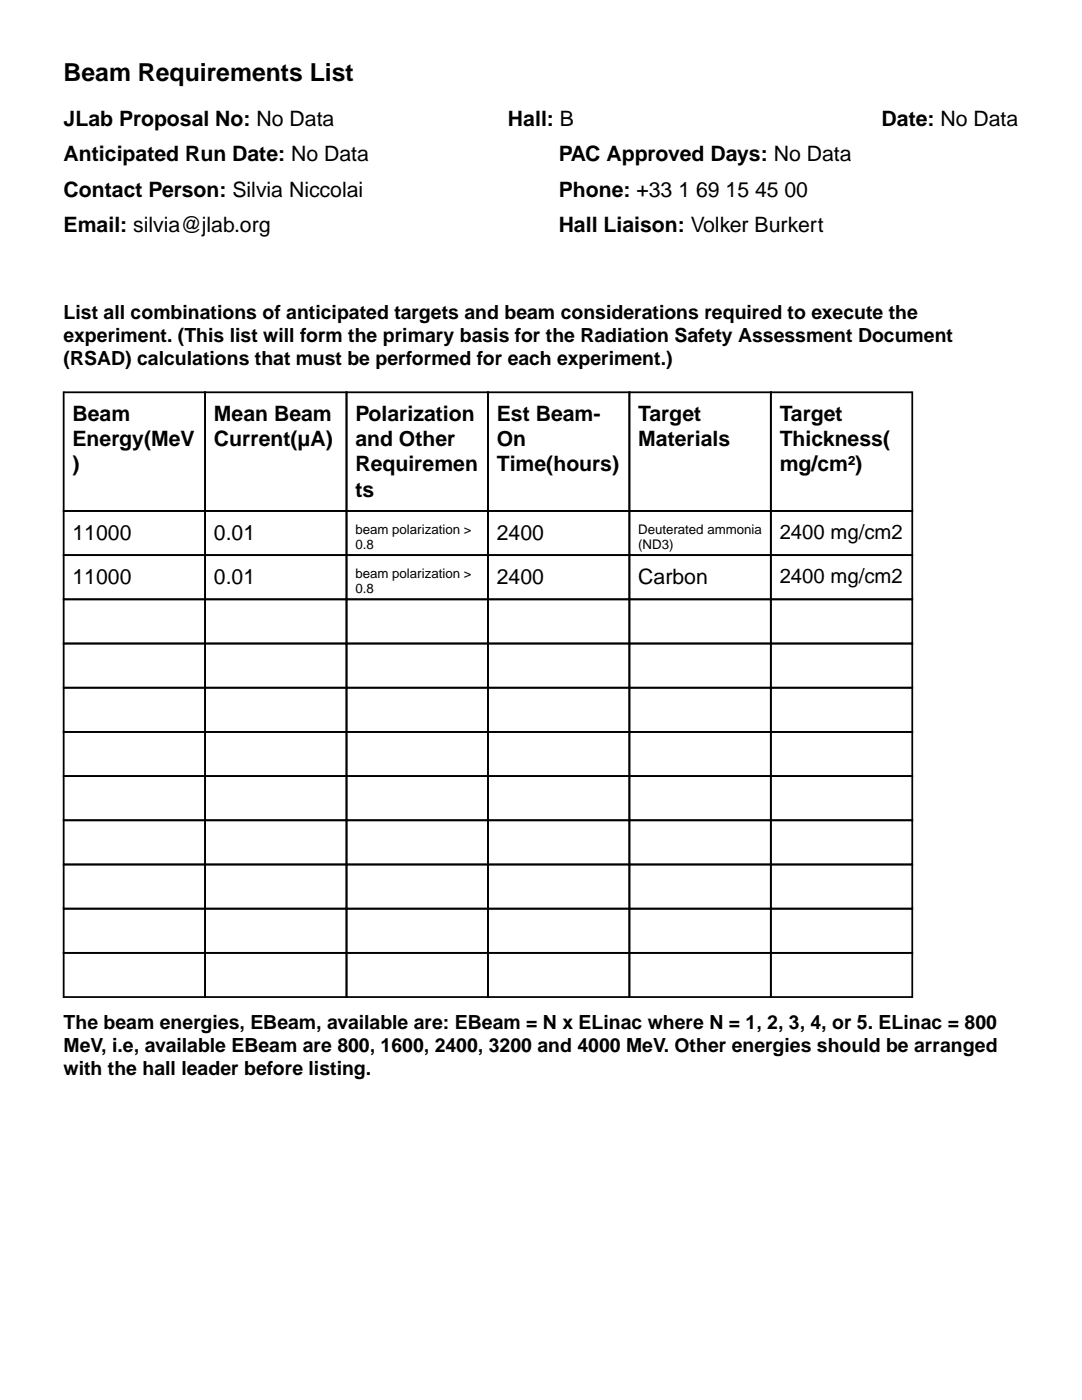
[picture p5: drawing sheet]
<svg xmlns="http://www.w3.org/2000/svg" width="216mm" height="279mm" viewBox="0 0 216 279" stroke-linecap="round" stroke-linejoin="round" font-family="sans-serif">
<defs><g id="words">
<text font-size="4.9" x="12.7" y="16.2">Beam Requirements List</text>
<g font-size="4.2">
<text x="12.7" y="25.1">JLab Proposal No: No Data</text>
<text x="101.4" y="25.1">Hall: B</text>
<text x="175.9" y="25.1">Date: No Data</text>
<text x="12.7" y="32.2">Anticipated Run Date: No Data</text>
<text x="111.5" y="32.2">PAC Approved Days: No Data</text>
<text x="12.7" y="39.3">Contact Person: Silvia Niccolai</text>
<text x="111.5" y="39.3">Phone: +33 1 69 15 45 00</text>
<text x="12.7" y="46.3">Email: silvia@jlab.org</text>
<text x="111.5" y="46.3">Hall Liaison: Volker Burkert</text>
<text x="14.5" y="84">Beam</text>
<text x="14.5" y="89.1">Energy(MeV</text>
<text x="42.7" y="84">Mean Beam</text>
<text x="42.7" y="89.1">Current(µA)</text>
<text x="70.9" y="84">Polarization</text>
<text x="70.9" y="89.1">and Other</text>
<text x="99.1" y="84">Est Beam-</text>
<text x="99.1" y="89.1">On</text>
<text x="127.4" y="84">Target</text>
<text x="127.4" y="89.1">Materials</text>
<text x="155.6" y="84">Target</text>
<text x="155.6" y="89.1">Thickness(</text>
<text x="14.5" y="94.1">)</text>
<text x="70.9" y="94.1">Requiremen</text>
<text x="99.1" y="94.1">Time(hours)</text>
<text x="155.6" y="94.1">mg/cm²)</text>
<text x="70.9" y="99.1">ts</text>
<text x="14.5" y="107.7">11000</text>
<text x="42.7" y="107.7">0.01</text>
<text x="99.1" y="107.7">2400</text>
<text x="14.5" y="116.5">11000</text>
<text x="42.7" y="116.5">0.01</text>
<text x="99.1" y="116.5">2400</text>
<text x="127.4" y="116.5">Carbon</text>
</g>
<g font-size="4.1">
<text x="155.6" y="107.6">2400 mg/cm2</text>
<text x="155.6" y="116.4">2400 mg/cm2</text>
</g>
<g font-size="3.9">
<text x="12.7" y="63.7">List all combinations of anticipated targets and beam considerations required to execute the</text>
<text x="12.7" y="68.3">experiment. (This list will form the primary basis for the Radiation Safety Assessment Document</text>
<text x="12.7" y="72.9">(RSAD) calculations that must be performed for each experiment.)</text>
<text x="12.7" y="205.3">The beam energies, EBeam, available are: EBeam = N x ELinac where N = 1, 2, 3, 4, or 5. ELinac = 800</text>
<text x="12.7" y="209.9">MeV, i.e, available EBeam are 800, 1600, 2400, 3200 and 4000 MeV. Other energies should be arranged</text>
<text x="12.7" y="214.5">with the hall leader before listing.</text>
</g>
<g font-size="2.6">
<text x="70.9" y="106.6">beam polarization &gt;</text>
<text x="127.4" y="106.6">Deuterated ammonia</text>
<text x="70.9" y="109.6">0.8</text>
<text x="127.4" y="109.6">(ND3)</text>
<text x="70.9" y="115.4">beam polarization &gt;</text>
<text x="70.9" y="118.4">0.8</text>
</g>
</g></defs>
<g fill="none" stroke="#000" stroke-width=".35">
<path d="M12.7 78.3h169.3M12.7 78.1v121.1M40.9 78.1v121.1M69.1 78.1v121.1M97.4 78.1v121.1M125.6 78.1v121.1M153.8 78.1v121.1M182 78.1v121.1M12.7 102h169.3M12.7 110.8h169.3M12.7 119.6h169.3M12.7 128.4h169.3"/>
<path d="M12.7 137.2h169.3M12.7 146.1h169.3M12.7 154.9h169.3M12.7 163.7h169.3M12.7 172.5h169.3M12.7 181.3h169.3M12.7 190.2h169.3M12.7 199h169.3"/>
</g>
<use href="#words"/>
</svg>
